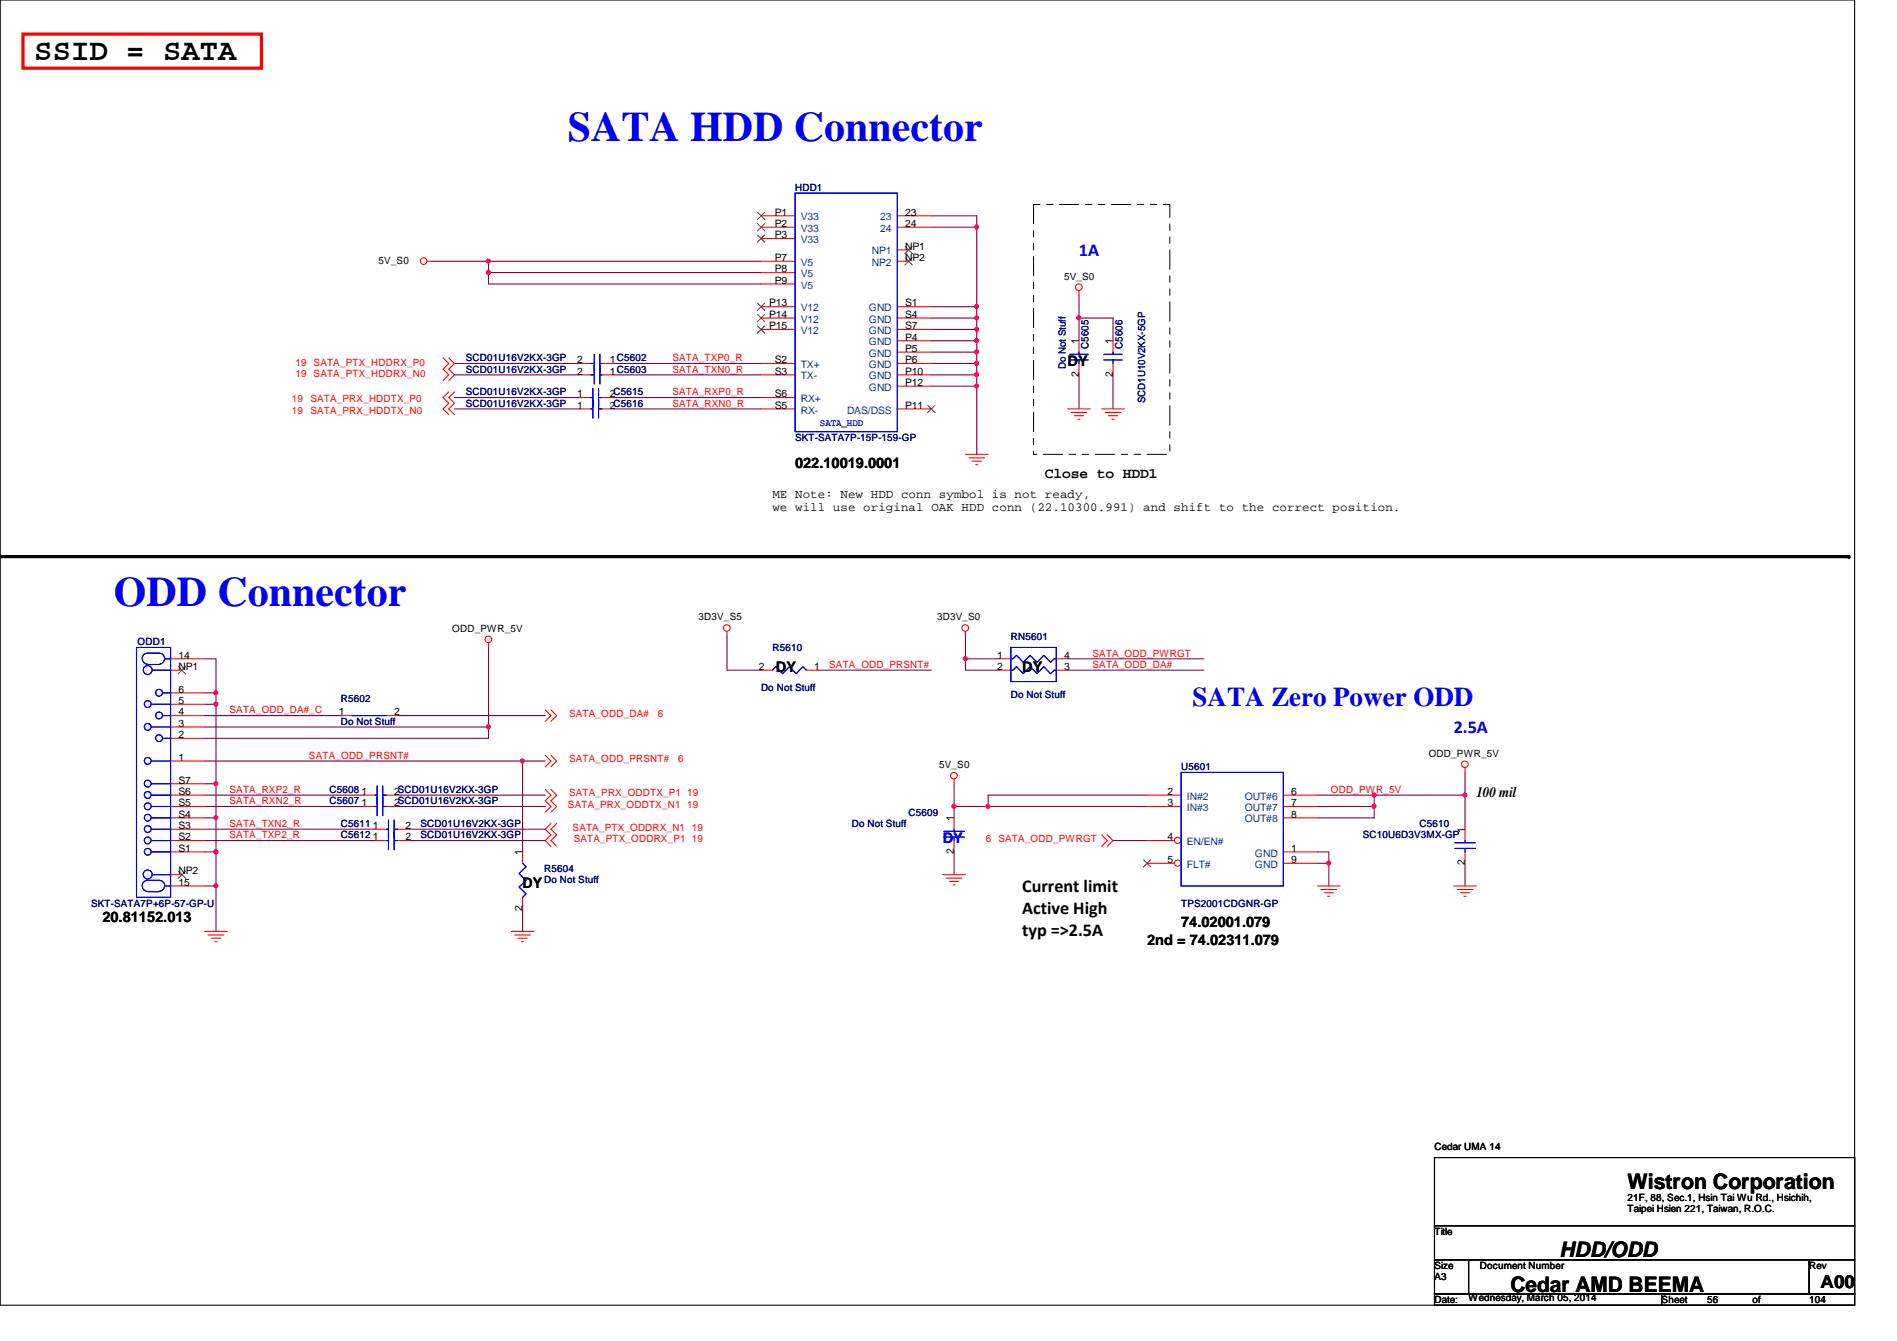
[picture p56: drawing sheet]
<svg xmlns="http://www.w3.org/2000/svg" width="297mm" height="210mm" viewBox="0 0 297 210" stroke-linecap="round" stroke-linejoin="round" font-family="sans-serif">
<defs><g id="words">
<g font-size="6.6" fill="#00f">
<text x="88.9" y="22">SATA HDD Connector</text>
<text x="17.8" y="94.9">ODD Connector</text>
</g>
<text font-size="4.8" x="5.4" y="9.4">SSID = SATA</text>
<text font-size="4.2" fill="#00f" x="186.7" y="110.6">SATA Zero Power ODD</text>
<g font-size="3.3">
<text x="254.8" y="186.1">Wistron Corporation</text>
<text x="244.2" y="196.7">HDD/ODD</text>
<text x="236.5" y="202.3">Cedar AMD BEEMA</text>
</g>
<g font-size="2.8" fill="#00f">
<text x="168.9" y="40">1A</text>
<text x="227.6" y="114.7">2.5A</text>
</g>
<g font-size="2.8">
<text x="160.1" y="139.6">Current limit</text>
<text x="160.1" y="143.1">Active High</text>
<text x="160.1" y="146.6">typ =&gt;2.5A</text>
<text x="285.1" y="201.6">A00</text>
</g>
<g font-size="2.3">
<text x="167.2" y="57.2">DY</text>
<text x="124.5" y="73.2">022.10019.0001</text>
<text x="163.6" y="74.8">Close to HDD1</text>
<text x="121.5" y="105.2">DY</text>
<text x="160.1" y="105.2">DY</text>
<text x="231.2" y="124.8">100 mil</text>
<text x="81.8" y="139">DY</text>
<text x="16" y="144.4">20.81152.013</text>
<text x="179.6" y="147.9">2nd = 74.02311.079</text>
<text x="185" y="145.1">74.02001.079</text>
</g>
<text font-size="2.3" fill="#00f" x="147.6" y="131.9">DY</text>
<g font-size="1.9">
<text x="120.9" y="78">ME Note: New HDD conn symbol is not ready,</text>
<text x="120.9" y="80.1">we will use original OAK HDD conn (22.10300.991) and shift to the correct position.</text>
</g>
<g font-size="1.6" fill="#000080">
<text x="124.5" y="29.9">HDD1</text>
<text x="72.9" y="58.3">SCD01U16V2KX-3GP</text>
<text x="72.9" y="56.6">SCD01U16V2KX-3GP</text>
<text x="166.9" y="57.8" transform="rotate(-90 166.9 57.8)">Do Not Stuff</text>
<text x="170.4" y="54.6" transform="rotate(-90 170.4 54.6)">C5605</text>
<text x="175.8" y="54.6" transform="rotate(-90 175.8 54.6)">C5606</text>
<text x="72.9" y="61.9">SCD01U16V2KX-3GP</text>
<text x="72.9" y="63.7">SCD01U16V2KX-3GP</text>
<text x="179.3" y="63.1" transform="rotate(-90 179.3 63.1)">SCD1U10V2KX-5GP</text>
<text x="124.5" y="69">SKT-SATA7P-15P-159-GP</text>
<text x="21.5" y="101">ODD1</text>
<text x="120.9" y="101.9">R5610</text>
<text x="158.3" y="100.1">RN5601</text>
<text x="53.4" y="109.9">R5602</text>
<text x="53.4" y="113.5">Do Not Stuff</text>
<text x="119.2" y="108.1">Do Not Stuff</text>
<text x="158.3" y="109.2">Do Not Stuff</text>
<text x="51.6" y="124.1">C5608</text>
<text x="51.6" y="125.9">C5607</text>
<text x="185" y="120.6">U5601</text>
<text x="53.4" y="131.2">C5612</text>
<text x="53.4" y="129.5">C5611</text>
<text x="65.8" y="131.2">SCD01U16V2KX-3GP</text>
<text x="65.8" y="129.5">SCD01U16V2KX-3GP</text>
<text x="133.4" y="129.5">Do Not Stuff</text>
<text x="142.3" y="127.7">C5609</text>
<text x="213.4" y="131.2">SC10U6D3V3MX-GP</text>
<text x="222.3" y="129.5">C5610</text>
<text x="85.2" y="136.6">R5604</text>
<text x="14.3" y="141.9">SKT-SATA7P+6P-57-GP-U</text>
<text x="85.2" y="138.2">Do Not Stuff</text>
<text x="185" y="141.9">TPS2001CDGNR-GP</text>
</g>
<g font-size="1.6">
<text x="121.3" y="33.7">P1</text>
<text x="121.3" y="35.5">P2</text>
<text x="141.7" y="33.7">23</text>
<text x="141.7" y="35.5">24</text>
<text x="59.3" y="41.3">5V_S0</text>
<text x="121.3" y="37.3">P3</text>
<text x="121.3" y="40.9">P7</text>
<text x="141.7" y="39.1">NP1</text>
<text x="141.7" y="40.9">NP2</text>
<text x="120.4" y="48">P13</text>
<text x="121.3" y="42.6">P8</text>
<text x="121.3" y="44.4">P9</text>
<text x="141.7" y="48">S1</text>
<text x="166.6" y="43.8">5V_S0</text>
<text x="120.4" y="49.7">P14</text>
<text x="120.4" y="51.5">P15</text>
<text x="141.7" y="49.7">S4</text>
<text x="141.7" y="51.5">S7</text>
<text x="141.7" y="53.3">P4</text>
<text x="168.9" y="53.9" transform="rotate(-90 168.9 53.9)">1</text>
<text x="174.2" y="53.9" transform="rotate(-90 174.2 53.9)">1</text>
<text x="90.4" y="58.6">2</text>
<text x="90.4" y="56.9">2</text>
<text x="95.5" y="58.6">1C5603</text>
<text x="95.5" y="56.9">1C5602</text>
<text x="121.3" y="56.9">S2</text>
<text x="121.3" y="58.6">S3</text>
<text x="141.7" y="55.1">P5</text>
<text x="141.7" y="56.9">P6</text>
<text x="141.7" y="58.6">P10</text>
<text x="168.9" y="59" transform="rotate(-90 168.9 59)">2</text>
<text x="174.2" y="59" transform="rotate(-90 174.2 59)">2</text>
<text x="90.4" y="62.2">1</text>
<text x="90.4" y="64">1</text>
<text x="95.5" y="62.2">2C5615</text>
<text x="95.5" y="64">2C5616</text>
<text x="121.3" y="62.2">S6</text>
<text x="121.3" y="64">S5</text>
<text x="141.7" y="60.4">P12</text>
<text x="141.7" y="64">P11</text>
<text x="70.8" y="98.9">ODD_PWR_5V</text>
<text x="109.4" y="97.1">3D3V_S5</text>
<text x="146.7" y="97.1">3D3V_S0</text>
<text x="27.9" y="103.1">14</text>
<text x="27.9" y="104.9">NP1</text>
<text x="118.8" y="104.9">2</text>
<text x="127.5" y="104.9">1</text>
<text x="156.2" y="103.1">1</text>
<text x="156.2" y="104.9">2</text>
<text x="166.6" y="104.9">3</text>
<text x="166.6" y="103.1">4</text>
<text x="27.9" y="108.4">6</text>
<text x="27.9" y="110.2">5</text>
<text x="27.9" y="112">4</text>
<text x="27.9" y="113.7">3</text>
<text x="53" y="112">1</text>
<text x="61.7" y="112">2</text>
<text x="27.9" y="115.5">2</text>
<text x="27.9" y="119.1">1</text>
<text x="223.7" y="118.4">ODD_PWR_5V</text>
<text x="27.9" y="122.6">S7</text>
<text x="27.9" y="124.4">S6</text>
<text x="56.6" y="124.4">1</text>
<text x="61.7" y="124.4">2SCD01U16V2KX-3GP</text>
<text x="147.1" y="120.2">5V_S0</text>
<text x="182.8" y="124.4">2</text>
<text x="202.2" y="124.4">6</text>
<text x="27.9" y="126.2">S5</text>
<text x="27.9" y="128">S4</text>
<text x="27.9" y="129.8">S3</text>
<text x="27.9" y="131.5">S2</text>
<text x="56.6" y="126.2">1</text>
<text x="58.4" y="131.5">1</text>
<text x="58.4" y="129.8">1</text>
<text x="61.7" y="126.2">2SCD01U16V2KX-3GP</text>
<text x="63.5" y="131.5">2</text>
<text x="63.5" y="129.8">2</text>
<text x="149.3" y="128.6" transform="rotate(-90 149.3 128.6)">1</text>
<text x="182.8" y="126.2">3</text>
<text x="182.8" y="131.5">4</text>
<text x="202.2" y="126.2">7</text>
<text x="202.2" y="128">8</text>
<text x="229.4" y="130.3" transform="rotate(-90 229.4 130.3)">1</text>
<text x="27.9" y="133.3">S1</text>
<text x="27.9" y="136.9">NP2</text>
<text x="81.8" y="133.9" transform="rotate(-90 81.8 133.9)">1</text>
<text x="149.3" y="133.7" transform="rotate(-90 149.3 133.7)">2</text>
<text x="182.8" y="135.1">5</text>
<text x="202.2" y="133.3">1</text>
<text x="202.2" y="135.1">9</text>
<text x="229.4" y="135.5" transform="rotate(-90 229.4 135.5)">2</text>
<text x="27.9" y="138.6">15</text>
<text x="81.8" y="142.6" transform="rotate(-90 81.8 142.6)">2</text>
<text x="224.6" y="180">Cedar UMA 14</text>
<text x="254.8" y="188">21F, 88, Sec.1, Hsin Tai Wu Rd., Hsichih,</text>
<text x="254.8" y="189.8">Taipei Hsien 221, Taiwan, R.O.C.</text>
<text x="224.6" y="193.3">Title</text>
<text x="224.6" y="198.6">Size</text>
<text x="224.6" y="204">Date:</text>
<text x="224.6" y="200.4">A3</text>
<text x="230" y="203.6">Wednesday, March 05, 2014</text>
<text x="231.7" y="198.6">Document Number</text>
<text x="260.2" y="204">Sheet</text>
<text x="267.3" y="204">56</text>
<text x="274.4" y="204">of</text>
<text x="283.3" y="198.6">Rev</text>
<text x="283.3" y="204">104</text>
</g>
<g font-size="1.6" fill="#004080">
<text x="125.4" y="34.5">V33</text>
<text x="137.8" y="34.5">23</text>
<text x="125.4" y="36.3">V33</text>
<text x="125.4" y="38.1">V33</text>
<text x="125.4" y="41.6">V5</text>
<text x="136.5" y="39.8">NP1</text>
<text x="136.5" y="41.6">NP2</text>
<text x="137.8" y="36.3">24</text>
<text x="125.4" y="43.4">V5</text>
<text x="125.4" y="45.2">V5</text>
<text x="125.4" y="48.7">V12</text>
<text x="125.4" y="50.5">V12</text>
<text x="125.4" y="52.3">V12</text>
<text x="136.1" y="48.7">GND</text>
<text x="136.1" y="50.5">GND</text>
<text x="136.1" y="52.3">GND</text>
<text x="125.4" y="57.6">TX+</text>
<text x="125.4" y="59.4">TX-</text>
<text x="136.1" y="54.1">GND</text>
<text x="136.1" y="55.8">GND</text>
<text x="136.1" y="57.6">GND</text>
<text x="136.1" y="59.4">GND</text>
<text x="125.4" y="62.9">RX+</text>
<text x="125.4" y="64.7">RX-</text>
<text x="132.6" y="64.7">DAS/DSS</text>
<text x="136.1" y="61.2">GND</text>
<text x="185.8" y="125.2">IN#2</text>
<text x="194.9" y="125.2">OUT#6</text>
<text x="185.8" y="127">IN#3</text>
<text x="194.9" y="127">OUT#7</text>
<text x="194.9" y="128.7">OUT#8</text>
<text x="185.8" y="132.3">EN/EN#</text>
<text x="185.8" y="135.8">FLT#</text>
<text x="196.5" y="134.1">GND</text>
<text x="196.5" y="135.8">GND</text>
</g>
<g font-size="1.6" fill="#f00">
<text x="46.3" y="57.3">19 SATA_PTX_HDDRX_P0</text>
<text x="46.3" y="59.1">19 SATA_PTX_HDDRX_N0</text>
<text x="105.3" y="56.6">SATA_TXP0_R</text>
<text x="105.3" y="58.3">SATA_TXN0_R</text>
<text x="45.7" y="62.9">19</text>
<text x="45.7" y="64.7">19</text>
<text x="48.6" y="62.9">SATA_PRX_HDDTX_P0</text>
<text x="48.6" y="64.7">SATA_PRX_HDDTX_N0</text>
<text x="105.3" y="61.9">SATA_RXP0_R</text>
<text x="105.3" y="63.7">SATA_RXN0_R</text>
<text x="129.8" y="104.6">SATA_ODD_PRSNT#</text>
<text x="171.1" y="102.8">SATA_ODD_PWRGT</text>
<text x="171.1" y="104.6">SATA_ODD_DA#</text>
<text x="35.9" y="111.7">SATA_ODD_DA#_C</text>
<text x="89.1" y="112.2">SATA_ODD_DA#</text>
<text x="103" y="112.2">6</text>
<text x="48.4" y="118.8">SATA_ODD_PRSNT#</text>
<text x="89.1" y="119.3">SATA_ODD_PRSNT#</text>
<text x="106.2" y="119.3">6</text>
<text x="35.9" y="124.1">SATA_RXP2_R</text>
<text x="35.9" y="125.9">SATA_RXN2_R</text>
<text x="89.1" y="124.7">SATA_PRX_ODDTX_P1 19</text>
<text x="208.4" y="124.1">ODD_PWR_5V</text>
<text x="35.9" y="131.2">SATA_TXP2_R</text>
<text x="35.9" y="129.5">SATA_TXN2_R</text>
<text x="88.9" y="126.4">SATA_PRX_ODDTX_N1 19</text>
<text x="89.7" y="130">SATA_PTX_ODDRX_N1 19</text>
<text x="89.8" y="131.8">SATA_PTX_ODDRX_P1 19</text>
<text x="154.4" y="131.8">6 SATA_ODD_PWRGT</text>
</g>
<text font-size="1.6" fill="#00f" x="128.4" y="66.7">SATA_HDD</text>
</g></defs>
<path d="M0 0h290.4v204.3h-290.4z" fill="none" stroke="#000" stroke-width=".17"/>
<path d="M149.4 126.2v1.8M149.4 122.7v3.5h5.3v-1.7h24.9M215.2 126.2v1.8h-8.9" fill="none" stroke="#800040" stroke-width=".17"/>
<circle cx="149.4" cy="126.2" r=".32" fill="#f0f"/>
<circle cx="149.4" cy="126.2" r=".32" fill="none" stroke="#f0f" stroke-width=".17"/>
<path d="M206.3 124.5h8.9" fill="none" stroke="#800040" stroke-width=".17"/>
<circle cx="215.2" cy="124.4" r=".32" fill="#f0f"/>
<circle cx="215.2" cy="124.4" r=".32" fill="none" stroke="#f0f" stroke-width=".17"/>
<path d="M149.4 133.3v3.6M206.3 126.2h8.9" fill="none" stroke="#800040" stroke-width=".17"/>
<circle cx="215.2" cy="126.2" r=".32" fill="#f0f"/>
<circle cx="215.2" cy="126.2" r=".32" fill="none" stroke="#f0f" stroke-width=".17"/>
<path d="M154.7 126.2h24.9" fill="none" stroke="#800040" stroke-width=".17"/>
<circle cx="154.7" cy="126.2" r=".32" fill="#f0f"/>
<circle cx="154.7" cy="126.2" r=".32" fill="none" stroke="#f0f" stroke-width=".17"/>
<path d="M215.2 124.5v1.7M229.4 135.1v3.6M229.4 124.5v5.3" fill="none" stroke="#800040" stroke-width=".17"/>
<circle cx="229.4" cy="124.4" r=".32" fill="#f0f"/>
<circle cx="229.4" cy="124.4" r=".32" fill="none" stroke="#f0f" stroke-width=".17"/>
<path d="M168.9 53.3v-3.5h5.4v3.5M168.9 58.7v5.3M174.3 58.7v5.3M113.8 99.6v5.3h5.4M128.1 104.9h17.7M229.4 120.9v3.6h-14.2" fill="none" stroke="#800040" stroke-width=".17"/>
<circle cx="168.9" cy="49.8" r=".32" fill="#f0f"/>
<circle cx="168.9" cy="49.8" r=".32" fill="none" stroke="#f0f" stroke-width=".17"/>
<path d="M71.2 56.9h19.5M71.2 58.7h19.5M96.1 56.9h23.1M96.1 58.7h23.1M152.9 58.7v1.8M168.9 46.2v3.6M71.2 62.2h19.5M71.2 64h19.5M96.1 62.2h23.1M96.1 64h23.1" fill="none" stroke="#800040" stroke-width=".17"/>
<circle cx="152.9" cy="58.6" r=".32" fill="#f0f"/>
<circle cx="152.9" cy="58.6" r=".32" fill="none" stroke="#f0f" stroke-width=".17"/>
<path d="M152.9 56.9v1.8M152.9 49.8v1.8" fill="none" stroke="#800040" stroke-width=".17"/>
<circle cx="152.9" cy="49.8" r=".32" fill="#f0f"/>
<circle cx="152.9" cy="49.8" r=".32" fill="none" stroke="#f0f" stroke-width=".17"/>
<path d="M152.9 48v1.8" fill="none" stroke="#800040" stroke-width=".17"/>
<circle cx="152.9" cy="48" r=".32" fill="#f0f"/>
<circle cx="152.9" cy="48" r=".32" fill="none" stroke="#f0f" stroke-width=".17"/>
<path d="M152.9 55.1v1.8" fill="none" stroke="#800040" stroke-width=".17"/>
<circle cx="152.9" cy="55.1" r=".32" fill="#f0f"/>
<circle cx="152.9" cy="55.1" r=".32" fill="none" stroke="#f0f" stroke-width=".17"/>
<path d="M152.9 51.6v3.5" fill="none" stroke="#800040" stroke-width=".17"/>
<circle cx="152.9" cy="51.5" r=".32" fill="#f0f"/>
<circle cx="152.9" cy="51.5" r=".32" fill="none" stroke="#f0f" stroke-width=".17"/>
<path d="M145.8 49.8h7.1M145.8 51.6h7.1M145.8 58.7h7.1M145.8 53.3h7.1M145.8 60.5h7.1" fill="none" stroke="#800040" stroke-width=".17"/>
<circle cx="152.9" cy="53.3" r=".32" fill="#f0f"/>
<circle cx="152.9" cy="53.3" r=".32" fill="none" stroke="#f0f" stroke-width=".17"/>
<path d="M145.8 55.1h7.1M145.8 48h7.1M145.8 56.9h7.1" fill="none" stroke="#800040" stroke-width=".17"/>
<circle cx="152.9" cy="56.9" r=".32" fill="#f0f"/>
<circle cx="152.9" cy="56.9" r=".32" fill="none" stroke="#f0f" stroke-width=".17"/>
<path d="M67.6 40.9h8.9M76.5 40.9h42.7M76.5 40.9v1.8" fill="none" stroke="#800040" stroke-width=".17"/>
<circle cx="76.5" cy="40.9" r=".32" fill="#f0f"/>
<circle cx="76.5" cy="40.9" r=".32" fill="none" stroke="#f0f" stroke-width=".17"/>
<path d="M119.2 42.7h-42.7v1.7" fill="none" stroke="#800040" stroke-width=".17"/>
<circle cx="76.5" cy="42.6" r=".32" fill="#f0f"/>
<circle cx="76.5" cy="42.6" r=".32" fill="none" stroke="#f0f" stroke-width=".17"/>
<path d="M76.5 44.4h42.7M152.9 60.5v10.6" fill="none" stroke="#800040" stroke-width=".17"/>
<circle cx="152.9" cy="60.4" r=".32" fill="#f0f"/>
<circle cx="152.9" cy="60.4" r=".32" fill="none" stroke="#f0f" stroke-width=".17"/>
<path d="M145.8 33.8h7.1v1.8M145.8 35.6h7.1M152.9 35.6v12.4" fill="none" stroke="#800040" stroke-width=".17"/>
<circle cx="152.9" cy="35.5" r=".32" fill="#f0f"/>
<circle cx="152.9" cy="35.5" r=".32" fill="none" stroke="#f0f" stroke-width=".17"/>
<path d="M32 103.1h1.8M33.8 108.5v1.7" fill="none" stroke="#800040" stroke-width=".17"/>
<circle cx="33.8" cy="108.4" r=".32" fill="#f0f"/>
<circle cx="33.8" cy="108.4" r=".32" fill="none" stroke="#f0f" stroke-width=".17"/>
<path d="M32 122.7h1.8M33.8 128v5.3" fill="none" stroke="#800040" stroke-width=".17"/>
<circle cx="33.8" cy="133.3" r=".32" fill="#f0f"/>
<circle cx="33.8" cy="133.3" r=".32" fill="none" stroke="#f0f" stroke-width=".17"/>
<circle cx="33.8" cy="128" r=".32" fill="#f0f"/>
<circle cx="33.8" cy="128" r=".32" fill="none" stroke="#f0f" stroke-width=".17"/>
<path d="M81.8 119.1h3.6" fill="none" stroke="#800040" stroke-width=".17"/>
<circle cx="81.8" cy="119.1" r=".32" fill="#f0f"/>
<circle cx="81.8" cy="119.1" r=".32" fill="none" stroke="#f0f" stroke-width=".17"/>
<path d="M32 119.1h49.8v14.2M32 110.2h1.8v12.5M32 138.7h1.8v7.1M32 124.5h24.9M62.3 124.5h23.1M81.8 142.2v3.6" fill="none" stroke="#800040" stroke-width=".17"/>
<circle cx="33.8" cy="122.7" r=".32" fill="#f0f"/>
<circle cx="33.8" cy="122.7" r=".32" fill="none" stroke="#f0f" stroke-width=".17"/>
<circle cx="33.8" cy="110.2" r=".32" fill="#f0f"/>
<circle cx="33.8" cy="110.2" r=".32" fill="none" stroke="#f0f" stroke-width=".17"/>
<path d="M32 115.6h44.5M62.3 112h23.1M76.5 101.3v12.5h-44.5M32 133.3h1.8" fill="none" stroke="#800040" stroke-width=".17"/>
<circle cx="76.5" cy="113.8" r=".32" fill="#f0f"/>
<circle cx="76.5" cy="113.8" r=".32" fill="none" stroke="#f0f" stroke-width=".17"/>
<path d="M76.5 113.8v1.8M33.8 133.3v5.4" fill="none" stroke="#800040" stroke-width=".17"/>
<circle cx="33.8" cy="138.7" r=".32" fill="#f0f"/>
<circle cx="33.8" cy="138.7" r=".32" fill="none" stroke="#f0f" stroke-width=".17"/>
<circle cx="33.8" cy="133.3" r=".32" fill="#f0f"/>
<circle cx="33.8" cy="133.3" r=".32" fill="none" stroke="#f0f" stroke-width=".17"/>
<path d="M32 112h21.4M33.8 103.1v5.4h-1.8M32 126.2h24.9M32 131.6h26.7M32 129.8h26.7M33.8 122.7v5.3h-1.8M62.3 126.2h23.1M64 129.8h21.4M64 131.6h21.4M206.3 135.1h1.8v3.6" fill="none" stroke="#800040" stroke-width=".17"/>
<circle cx="208" cy="135.1" r=".32" fill="#f0f"/>
<circle cx="208" cy="135.1" r=".32" fill="none" stroke="#f0f" stroke-width=".17"/>
<path d="M151.2 103.1v1.8h5.3M174.3 131.6h5.3M206.3 133.3h1.8v1.8" fill="none" stroke="#800040" stroke-width=".17"/>
<circle cx="151.1" cy="103.1" r=".32" fill="#f0f"/>
<circle cx="151.1" cy="103.1" r=".32" fill="none" stroke="#f0f" stroke-width=".17"/>
<path d="M151.2 99.6v3.5h5.3M167.2 103.1h21.3M167.2 104.9h21.3" fill="none" stroke="#800040" stroke-width=".17"/>
<g fill="none" stroke="#f00" stroke-width=".17">
<path d="M66.9 40.9h.7M69.4 56l.9 .9-.9 .9 .9 .9-.9 .9M70.3 56l.9 .9-.9 .9 .9 .9-.9 .9M168.9 45.5v.7M70.3 61.3l-.9 .9 .9 .9-.9 .9 .9 .9M71.2 61.3l-.9 .9 .9 .9-.9 .9 .9 .9M151.2 71.1h3.5M151.7 71.7h2.5M152.2 72.2h1.5M152.8 72.7h.3M167.2 64h3.5M167.7 64.6h2.5"/>
<path d="M168.2 65.1h1.5M168.8 65.6h.3M172.5 64h3.6M173.1 64.6h2.4M173.6 65.1h1.4M174.1 65.6h.4M113.8 98.8v.8M151.2 98.8v.8M76.5 100.6v.7M85.4 111.1l.9 .9-.9 .9M85.4 118.2l.9 .9-.9 .9M86.3 111.1l.9 .9-.9 .9"/>
<path d="M86.3 118.2l.9 .9-.9 .9M85.4 123.6l.9 .9-.9 .8 .9 .9-.9 .9M86.3 123.6l.9 .9-.9 .8 .9 .9-.9 .9M86.3 128.9l-.9 .9 .9 .9-.9 .9 .9 .9M87.2 128.9l-.9 .9 .9 .9-.9 .9 .9 .9M147.6 136.9h3.6M148.2 137.5h2.4M148.7 138h1.4M149.2 138.5h.4M149.4 122v.7M149.4 128v1.8M149.4 131.6v1.7"/>
<path d="M172.5 130.7l.9 .9-.9 .9M173.4 130.7l.9 .9-.9 .9M179.6 124.5h5.4M179.6 126.2h5.4M201 133.3h5.3M206.3 138.7h3.5M206.8 139.2h2.5M207.3 139.7h1.5M227.6 138.7h3.6M228.2 139.2h2.4M228.7 139.7h1.4M229.4 120.2v.7"/>
<path d="M32 145.8h3.6M32.6 146.3h2.4M33.1 146.9h1.4M33.7 147.4h.3M80 145.8h3.6M80.6 146.3h2.5M81.1 146.9h1.4M81.7 147.4h.3M207.9 140.3h.3M229.2 140.3h.4"/>
<circle cx="66.3" cy="40.9" r=".52"/>
<circle cx="168.9" cy="45" r=".52"/>
<circle cx="113.8" cy="98.3" r=".52"/>
<circle cx="151.2" cy="98.3" r=".52"/>
<circle cx="76.5" cy="100.1" r=".52"/>
<circle cx="229.4" cy="119.6" r=".52"/>
<circle cx="149.4" cy="121.4" r=".52"/>
</g>
<path d="M224.6 181.2h65.8v10.7h-65.8zM224.6 191.9h65.8v5.3h-65.8zM224.6 197.2h5.4v5.3h-5.4zM230 197.2h53.3v5.3h-53.3zM283.3 197.2h7.1v5.3h-7.1zM224.6 202.5h35.6v1.8h-35.6zM260.2 202.5h30.2v1.8h-30.2z" fill="none" stroke="#000" stroke-width=".17"/>
<path d="M3.6 5.3h37.3v5.4h-37.3z" fill="none" stroke="#f00" stroke-width=".51"/>
<path d="M0 87.1h289.5" fill="none" stroke="#000" stroke-width=".51"/>
<circle cx="289.5" cy="87.1" r=".25" fill="#000"/>
<path d="M161.8 32h21.4v39.1h-21.4z" fill="none" stroke="#000" stroke-width=".16" stroke-dasharray="3 1 1 1 1 1"/>
<path d="M147.8 131h3.2M147.8 130.1h3.2M149.4 129.8v.3M149.4 131v.6" fill="none" stroke="#00f" stroke-width=".17"/>
<circle cx="184.4" cy="131.5" r=".5" fill="#fff"/>
<g fill="none" stroke="#f00" stroke-width=".17">
<path d="M179.6 131.6h4.3"/>
<circle cx="184.4" cy="131.5" r=".5"/>
</g>
<circle cx="184.4" cy="135.1" r=".5" fill="#fff"/>
<g fill="none" stroke="#f00" stroke-width=".17">
<path d="M119.2 33.8h5.3M119.2 35.6h5.3M119.2 37.3h5.3M140.5 33.8h5.3M140.5 35.6h5.3M140.5 39.1h1.8M90.7 56.9h1.8M90.7 58.7h1.8M94.3 56.9h1.8M94.3 58.7h1.8M119.2 48h5.3M119.2 49.8h5.3"/>
<path d="M119.2 51.6h5.3M119.2 56.9h5.3M119.2 40.9h5.3M119.2 42.7h5.3M119.2 44.4h5.3M119.2 58.7h5.3M140.5 48h5.3M140.5 49.8h5.3M140.5 51.6h5.3M140.5 53.3h5.3M140.5 55.1h5.3M140.5 56.9h5.3"/>
<path d="M140.5 40.9h1.8M140.5 58.7h5.3M168.9 53.3v1.8M168.9 56.9v1.8M174.3 53.3v1.8M174.3 56.9v1.8M90.7 62.2h1.8M90.7 64h1.8M94.3 62.2h1.8M94.3 64h1.8M119.2 62.2h5.3M119.2 64h5.3"/>
<path d="M140.5 64h5.3M140.5 60.5h5.3M26.7 103.1h5.3M26.7 104.9h1.8M26.7 108.5h5.3M26.7 110.2h5.3M26.7 112h5.3M26.7 113.8h5.3M26.7 115.6h5.3M26.7 119.1h5.3M53.4 112h1.8M60.5 112h1.8"/>
<path d="M119.2 104.9h1.7M126.3 104.9h1.8M156.5 103.1h1.8M156.5 104.9h1.8M165.4 103.1h1.8M165.4 104.9h1.8M26.7 124.5h5.3M26.7 126.2h5.3M26.7 128h5.3M26.7 131.6h5.3M26.7 122.7h5.3M26.7 129.8h5.3"/>
<path d="M26.7 133.3h5.3M26.7 136.9h1.8M26.7 138.7h5.3M56.9 124.5h1.8M56.9 126.2h1.8M58.7 131.6h1.8M58.7 129.8h1.8M60.5 124.5h1.8M60.5 126.2h1.8M62.3 131.6h1.7M62.3 129.8h1.7M81.8 133.3v1.8"/>
<path d="M179.6 135.1h4.3M201 135.1h5.3M201 124.5h5.3M201 126.2h5.3M201 128h5.3M229.4 129.8v1.8M229.4 133.3v1.8M81.8 140.5v1.7"/>
<circle cx="184.4" cy="135.1" r=".5"/>
</g>
<g fill="none" stroke="#804000" stroke-width=".16">
<path d="M118.6 33.2l1.2 1.2M118.6 35l1.2 1.2M118.6 36.8l1.2 1.1M119.7 33.2l-1.1 1.2M119.7 35l-1.1 1.2M119.7 36.8l-1.1 1.1M141.7 38.6l1.2 1.1M142.8 38.6l-1.1 1.1M118.6 47.5l1.2 1.1M118.6 49.2l1.2 1.2M118.6 51l1.2 1.2M119.7 47.5l-1.1 1.1"/>
<path d="M119.7 49.2l-1.1 1.2M119.7 51l-1.1 1.2M141.7 40.3l1.2 1.2M142.8 40.3l-1.1 1.2M145.3 63.5l1.1 1.1M146.4 63.5l-1.2 1.1M27.9 104.4l1.2 1.1M29 104.4l-1.1 1.1M27.9 136.4l1.2 1.1M29 136.4l-1.1 1.1M179.1 134.6l1.1 1.1M180.2 134.6l-1.2 1.1"/>
</g>
<g fill="none" stroke="#00f" stroke-width=".17">
<path d="M124.5 30.2h16v37.4h-16zM92.5 58.7h.5M92.5 56.9h.5M93 57.2v2.9M93 55.5v2.8M93.9 58.7h.4M93.9 56.9h.4M93.9 57.2v2.9M93.9 55.5v2.8M167.5 55.5h2.9M167.5 56.3h2.9M168.9 55.1v.4"/>
<path d="M168.9 56.3v.6M172.8 55.5h2.9M172.8 56.3h2.9M174.3 55.1v.4M174.3 56.3v.6M92.5 62.2h.3M92.5 64h.3M92.8 60.8v2.9M92.8 62.6v2.8M93.7 62.2h.6M93.7 64h.6M93.7 60.8v2.9"/>
<path d="M93.7 62.6v2.8M21.4 101.3h5.3v39.2h-5.3zM23.2 104a.87 .87 0 0 1-.9-.9 .87 .87 0 0 1 .9-.9h1.7a.87 .87 0 0 1 .9 .9 .87 .87 0 0 1-.9 .9M23.2 104h1.7M23.7 110.2h3M23.7 113.8h3M23.7 119.1h3M23.9 104.9h2.8M25.5 108.5h1.2M25.5 112h1.2M25.5 115.6h1.2M25.8 103.1h.9"/>
<path d="M55.2 112h5.3M120.9 104.9l.6-.5 1.1 1.1 1-1.1 1.1 1.1 1-1.1 .6 .5M158.3 103.1h.3l.6-.5 1 1.1 1.1-1.1 1.1 1.1 1-1.1 1.1 1.1 .6-.6h.3M158.3 101.3h7.1v5.4h-7.1zM158.3 104.9h.3l.6-.5 1 1.1 1.1-1.1 1.1 1.1 1-1.1 1.1 1.1 .6-.6h.3M23.2 139.6h1.7M23.7 122.7h3M23.7 124.5h3M23.7 126.2h3M23.7 128h3M23.7 129.8h3M23.7 131.6h3"/>
<path d="M23.7 133.3h3M23.9 136.9h2.8M24.9 139.5a.87 .87 0 0 0 .9-.8 .87 .87 0 0 0-.9-.9h-1.7a.87 .87 0 0 0-.9 .9 .87 .87 0 0 0 .9 .8M25.8 138.7h.9M58.7 124.5h.4M58.7 126.2h.4M59.1 123v2.9M59.1 124.8v2.9M59.9 124.5h.6M59.9 126.2h.6M59.9 123v2.9M59.9 124.8v2.9"/>
<path d="M60.5 131.6h.3M60.5 129.8h.3M60.8 130.1v2.9M60.8 128.4v2.8M61.7 131.6h.6M61.7 129.8h.6M61.7 130.1v2.9M61.7 128.4v2.8M81.8 135.1l.6 .6-1.1 1 1.1 1.1-1.1 1.1 1.1 1-.6 .6M185 120.9h16v17.8h-16zM227.8 132.8h3.2M227.8 131.9h3.2"/>
<path d="M229.4 131.6v.3M229.4 132.8v.5"/>
<circle cx="23.1" cy="113.8" r=".54"/>
<circle cx="23.1" cy="119.1" r=".54"/>
<circle cx="23.1" cy="110.2" r=".54"/>
<circle cx="23.1" cy="104.9" r=".7"/>
<circle cx="24.9" cy="108.4" r=".54"/>
<circle cx="24.9" cy="115.5" r=".54"/>
<circle cx="24.9" cy="112" r=".54"/>
<circle cx="23.1" cy="133.3" r=".54"/>
<circle cx="23.1" cy="131.5" r=".54"/>
<circle cx="23.1" cy="122.7" r=".54"/>
<circle cx="23.1" cy="124.4" r=".54"/>
<circle cx="23.1" cy="126.2" r=".54"/>
<circle cx="23.1" cy="128" r=".54"/>
<circle cx="23.1" cy="129.8" r=".54"/>
<circle cx="23.1" cy="136.9" r=".7"/>
</g>
<circle cx="149.4" cy="126.2" r=".32" fill="#f0f"/>
<circle cx="149.4" cy="126.2" r=".32" fill="none" stroke="#f0f" stroke-width=".17"/>
<circle cx="215.2" cy="124.4" r=".32" fill="#f0f"/>
<circle cx="215.2" cy="124.4" r=".32" fill="none" stroke="#f0f" stroke-width=".17"/>
<circle cx="215.2" cy="126.2" r=".32" fill="#f0f"/>
<circle cx="215.2" cy="126.2" r=".32" fill="none" stroke="#f0f" stroke-width=".17"/>
<circle cx="154.7" cy="126.2" r=".32" fill="#f0f"/>
<circle cx="154.7" cy="126.2" r=".32" fill="none" stroke="#f0f" stroke-width=".17"/>
<circle cx="229.4" cy="124.4" r=".32" fill="#f0f"/>
<circle cx="229.4" cy="124.4" r=".32" fill="none" stroke="#f0f" stroke-width=".17"/>
<circle cx="168.9" cy="49.8" r=".32" fill="#f0f"/>
<circle cx="168.9" cy="49.8" r=".32" fill="none" stroke="#f0f" stroke-width=".17"/>
<circle cx="152.9" cy="58.6" r=".32" fill="#f0f"/>
<circle cx="152.9" cy="58.6" r=".32" fill="none" stroke="#f0f" stroke-width=".17"/>
<circle cx="152.9" cy="49.8" r=".32" fill="#f0f"/>
<circle cx="152.9" cy="49.8" r=".32" fill="none" stroke="#f0f" stroke-width=".17"/>
<circle cx="152.9" cy="48" r=".32" fill="#f0f"/>
<circle cx="152.9" cy="48" r=".32" fill="none" stroke="#f0f" stroke-width=".17"/>
<circle cx="152.9" cy="55.1" r=".32" fill="#f0f"/>
<circle cx="152.9" cy="55.1" r=".32" fill="none" stroke="#f0f" stroke-width=".17"/>
<circle cx="152.9" cy="51.5" r=".32" fill="#f0f"/>
<circle cx="152.9" cy="51.5" r=".32" fill="none" stroke="#f0f" stroke-width=".17"/>
<circle cx="152.9" cy="53.3" r=".32" fill="#f0f"/>
<circle cx="152.9" cy="53.3" r=".32" fill="none" stroke="#f0f" stroke-width=".17"/>
<circle cx="152.9" cy="56.9" r=".32" fill="#f0f"/>
<circle cx="152.9" cy="56.9" r=".32" fill="none" stroke="#f0f" stroke-width=".17"/>
<circle cx="76.5" cy="40.9" r=".32" fill="#f0f"/>
<circle cx="76.5" cy="40.9" r=".32" fill="none" stroke="#f0f" stroke-width=".17"/>
<circle cx="76.5" cy="42.6" r=".32" fill="#f0f"/>
<circle cx="76.5" cy="42.6" r=".32" fill="none" stroke="#f0f" stroke-width=".17"/>
<circle cx="152.9" cy="60.4" r=".32" fill="#f0f"/>
<circle cx="152.9" cy="60.4" r=".32" fill="none" stroke="#f0f" stroke-width=".17"/>
<circle cx="152.9" cy="35.5" r=".32" fill="#f0f"/>
<circle cx="152.9" cy="35.5" r=".32" fill="none" stroke="#f0f" stroke-width=".17"/>
<circle cx="33.8" cy="108.4" r=".32" fill="#f0f"/>
<circle cx="33.8" cy="108.4" r=".32" fill="none" stroke="#f0f" stroke-width=".17"/>
<circle cx="33.8" cy="133.3" r=".32" fill="#f0f"/>
<circle cx="33.8" cy="133.3" r=".32" fill="none" stroke="#f0f" stroke-width=".17"/>
<circle cx="33.8" cy="128" r=".32" fill="#f0f"/>
<circle cx="33.8" cy="128" r=".32" fill="none" stroke="#f0f" stroke-width=".17"/>
<circle cx="81.8" cy="119.1" r=".32" fill="#f0f"/>
<circle cx="81.8" cy="119.1" r=".32" fill="none" stroke="#f0f" stroke-width=".17"/>
<circle cx="33.8" cy="122.7" r=".32" fill="#f0f"/>
<circle cx="33.8" cy="122.7" r=".32" fill="none" stroke="#f0f" stroke-width=".17"/>
<circle cx="33.8" cy="110.2" r=".32" fill="#f0f"/>
<circle cx="33.8" cy="110.2" r=".32" fill="none" stroke="#f0f" stroke-width=".17"/>
<circle cx="76.5" cy="113.8" r=".32" fill="#f0f"/>
<circle cx="76.5" cy="113.8" r=".32" fill="none" stroke="#f0f" stroke-width=".17"/>
<circle cx="33.8" cy="138.7" r=".32" fill="#f0f"/>
<circle cx="33.8" cy="138.7" r=".32" fill="none" stroke="#f0f" stroke-width=".17"/>
<circle cx="33.8" cy="133.3" r=".32" fill="#f0f"/>
<circle cx="33.8" cy="133.3" r=".32" fill="none" stroke="#f0f" stroke-width=".17"/>
<circle cx="208" cy="135.1" r=".32" fill="#f0f"/>
<circle cx="208" cy="135.1" r=".32" fill="none" stroke="#f0f" stroke-width=".17"/>
<circle cx="151.1" cy="103.1" r=".32" fill="#f0f"/>
<circle cx="151.1" cy="103.1" r=".32" fill="none" stroke="#f0f" stroke-width=".17"/>
<use href="#words"/>
</svg>
